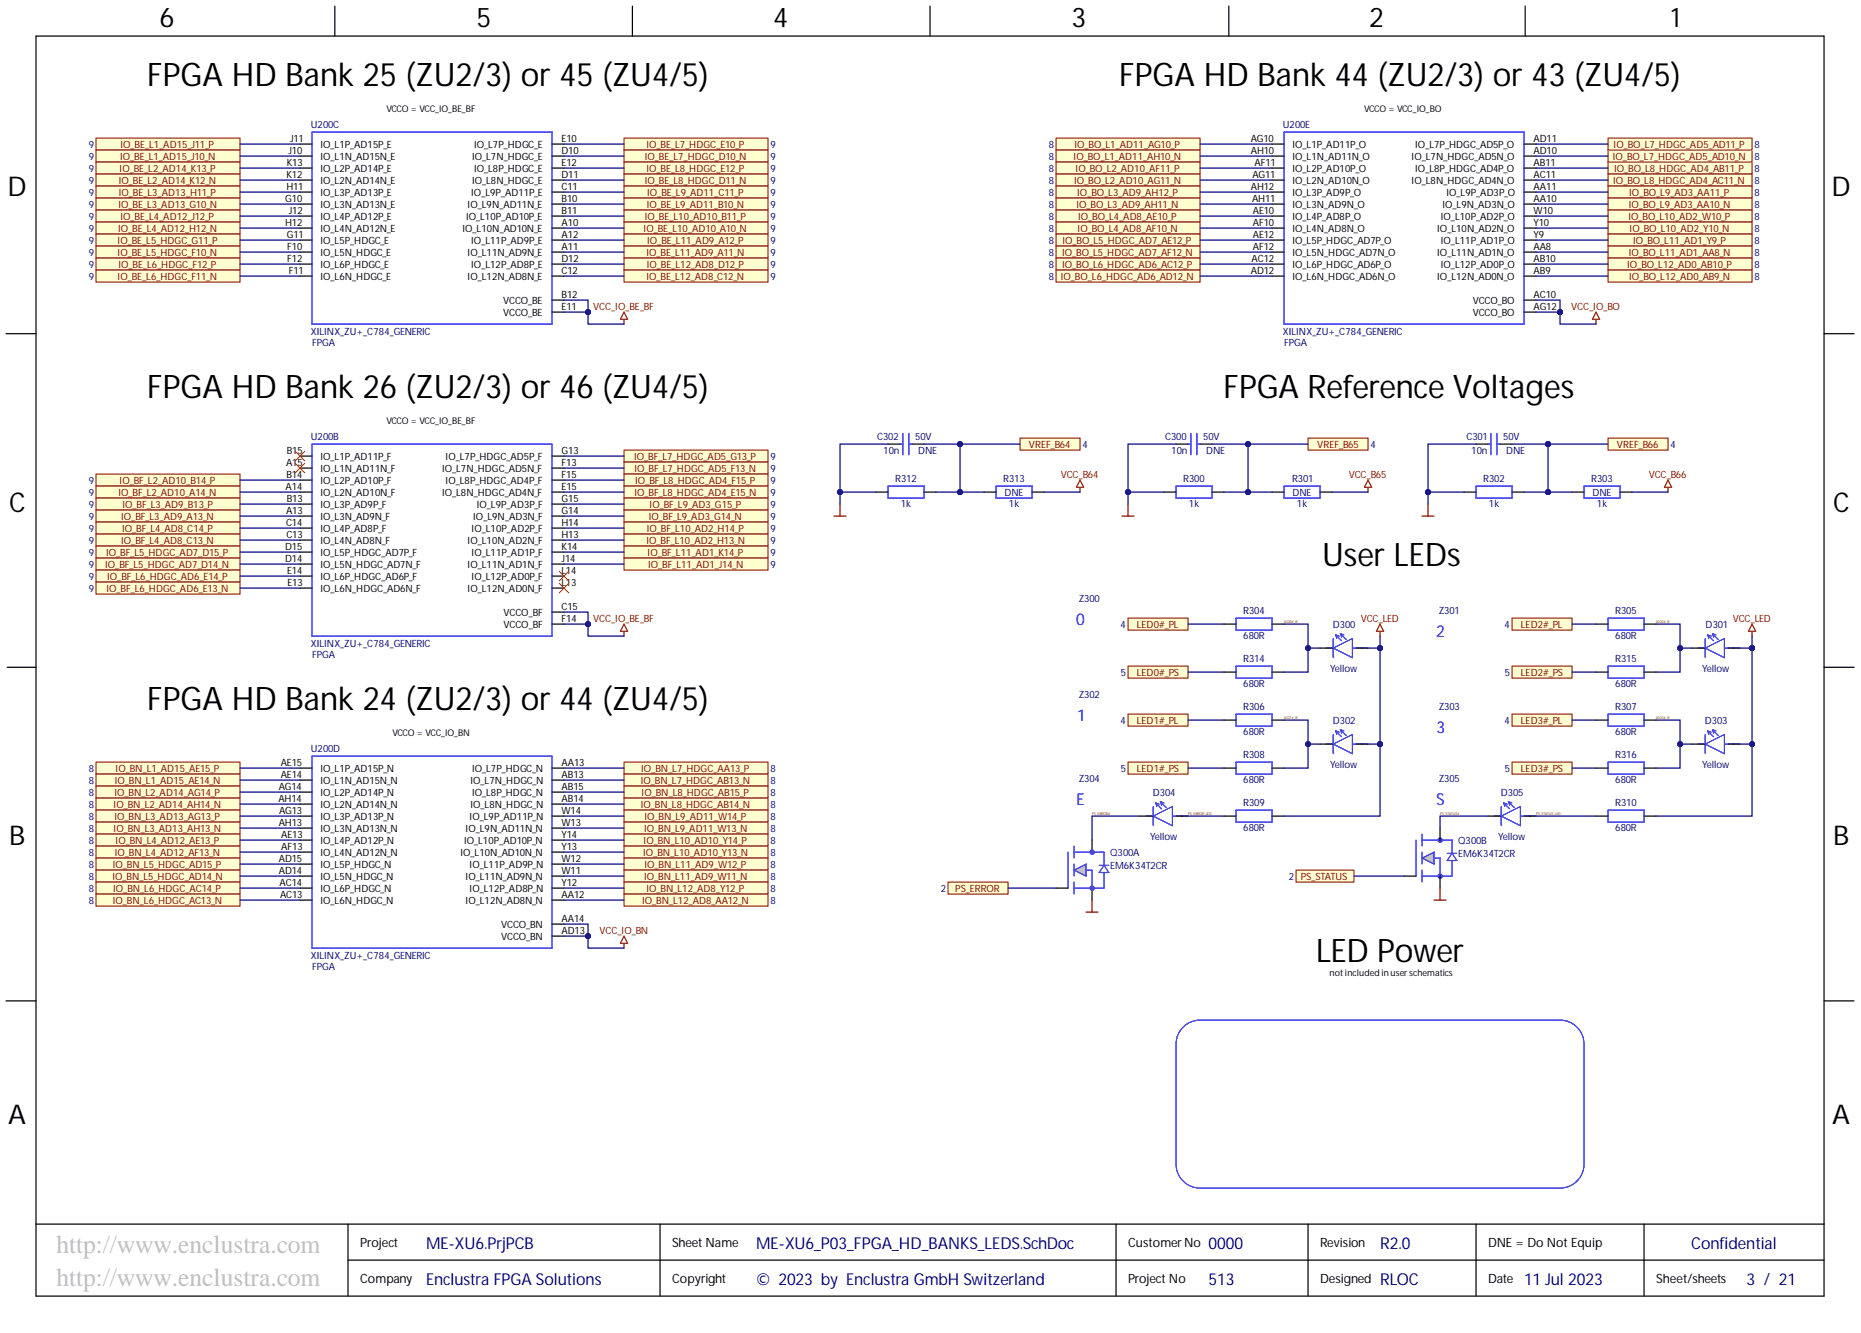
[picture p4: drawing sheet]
<svg xmlns="http://www.w3.org/2000/svg" width="393mm" height="282mm" viewBox="0 0 393 282" stroke-linecap="round" stroke-linejoin="round" font-family="sans-serif">
<defs><g id="words">
<g font-size="6.9">
<text x="31.1" y="18.1">FPGA HD Bank 25 (ZU2/3) or 45 (ZU4/5)</text>
<text x="236.6" y="18.1">FPGA HD Bank 44 (ZU2/3) or 43 (ZU4/5)</text>
<text x="31.1" y="84.1">FPGA HD Bank 26 (ZU2/3) or 46 (ZU4/5)</text>
<text x="258.6" y="84.1">FPGA Reference Voltages</text>
<text x="279.4" y="119.6">User LEDs</text>
<text x="31.1" y="150.1">FPGA HD Bank 24 (ZU2/3) or 44 (ZU4/5)</text>
<text x="278.2" y="203.4">LED Power</text>
</g>
<g font-size="5.8">
<text x="33.7" y="5.7">6</text>
<text x="100.7" y="5.7">5</text>
<text x="163.4" y="5.7">4</text>
<text x="226.5" y="5.7">3</text>
<text x="289.4" y="5.7">2</text>
<text x="353.1" y="5.7">1</text>
<text x="1.6" y="41.5">D</text>
<text x="387.1" y="41.5">D</text>
<text x="1.9" y="108.2">C</text>
<text x="387.5" y="108.2">C</text>
<text x="1.9" y="178.7">B</text>
<text x="387.5" y="178.7">B</text>
<text x="1.7" y="237.6">A</text>
<text x="387.2" y="237.6">A</text>
</g>
<g font-size="5.5" fill="#c0c0c0">
<text x="11.9" y="265">http://www.enclustra.com</text>
<text x="11.9" y="271.9">http://www.enclustra.com</text>
</g>
<g font-size="3.5" fill="#00f">
<text x="227.4" y="132.1">0</text>
<text x="303.5" y="134.7">2</text>
<text x="227.7" y="152.4">1</text>
<text x="303.6" y="155">3</text>
<text x="227.5" y="170.2">E</text>
<text x="303.5" y="170.2">S</text>
</g>
<g font-size="3.5" fill="#000080">
<text x="90" y="264.1">ME-XU6.PrjPCB</text>
<text x="159.8" y="264.1">ME-XU6_P03_FPGA_HD_BANKS_LEDS.SchDoc</text>
<text x="255.4" y="264.1">0000</text>
<text x="357.5" y="264.1">Confidential</text>
<text x="90" y="271.7">Enclustra FPGA Solutions</text>
<text x="159.8" y="271.7">© 2023 by Enclustra GmbH Switzerland</text>
<text x="255.4" y="271.7">513</text>
<text x="291.7" y="271.7">RLOC</text>
<text x="322.1" y="271.7">11 Jul 2023</text>
<text x="369.1" y="271.7">3 / 21</text>
</g>
<text font-size="3.5" fill="#00007c" x="291.7" y="264.1">R2.0</text>
<g font-size="2.7">
<text x="76.1" y="263.8">Project</text>
<text x="142" y="263.8">Sheet Name</text>
<text x="238.4" y="263.8">CustomerNo</text>
<text x="279" y="263.8">Revision</text>
<text x="314.5" y="263.8">DNE = Do Not Equip</text>
<text x="76.1" y="271.4">Company</text>
<text x="142" y="271.4">Copyright</text>
<text x="238.4" y="271.4">Project No</text>
<text x="279" y="271.4">Designed</text>
<text x="314.5" y="271.4">Date</text>
<text x="350" y="271.4">Sheet/sheets</text>
</g>
<g font-size="2.1">
<text x="61.3" y="30">J11</text>
<text x="118.7" y="30">E10</text>
<text x="264.4" y="30">AG10</text>
<text x="324.2" y="30">AD11</text>
<text x="60.6" y="35">K13</text>
<text x="61" y="32.5">J10</text>
<text x="67.7" y="31.3">IO_L1P_AD15P_E</text>
<text x="67.7" y="33.8">IO_L1N_AD15N_E</text>
<text x="99.8" y="33.8">IO_L7N_HDGC_E</text>
<text x="100.2" y="31.3">IO_L7P_HDGC_E</text>
<text x="118.7" y="32.5">D10</text>
<text x="118.7" y="35">E12</text>
<text x="264.4" y="32.5">AH10</text>
<text x="265.1" y="35">AF11</text>
<text x="273.2" y="31.3">IO_L1P_AD11P_O</text>
<text x="273.2" y="33.8">IO_L1N_AD11N_O</text>
<text x="298.4" y="33.8">IO_L7N_HDGC_AD5N_O</text>
<text x="299.1" y="31.3">IO_L7P_HDGC_AD5P_O</text>
<text x="324.2" y="32.5">AD10</text>
<text x="324.2" y="35">AB11</text>
<text x="60.5" y="37.6">K12</text>
<text x="60.5" y="40.1">H11</text>
<text x="67.7" y="36.4">IO_L2P_AD14P_E</text>
<text x="67.7" y="38.9">IO_L2N_AD14N_E</text>
<text x="67.7" y="41.5">IO_L3P_AD13P_E</text>
<text x="99.6" y="41.5">IO_L9P_AD11P_E</text>
<text x="99.8" y="38.9">IO_L8N_HDGC_E</text>
<text x="100.2" y="36.4">IO_L8P_HDGC_E</text>
<text x="118.7" y="37.6">D11</text>
<text x="118.7" y="40.1">C11</text>
<text x="264.4" y="40.1">AH12</text>
<text x="264.7" y="37.6">AG11</text>
<text x="273.2" y="36.4">IO_L2P_AD10P_O</text>
<text x="273.2" y="38.9">IO_L2N_AD10N_O</text>
<text x="273.2" y="41.5">IO_L3P_AD9P_O</text>
<text x="298.4" y="38.9">IO_L8N_HDGC_AD4N_O</text>
<text x="299.1" y="36.4">IO_L8P_HDGC_AD4P_O</text>
<text x="305.7" y="41.5">IO_L9P_AD3P_O</text>
<text x="324.2" y="37.6">AC11</text>
<text x="324.2" y="40.1">AA11</text>
<text x="60.3" y="42.6">G10</text>
<text x="60.3" y="47.7">H12</text>
<text x="61" y="45.2">J12</text>
<text x="67.7" y="44">IO_L3N_AD13N_E</text>
<text x="67.7" y="46.5">IO_L4P_AD12P_E</text>
<text x="98.5" y="46.5">IO_L10P_AD10P_E</text>
<text x="98.8" y="44">IO_L9N_AD11N_E</text>
<text x="118.7" y="42.6">B10</text>
<text x="118.7" y="45.2">B11</text>
<text x="118.7" y="47.7">A10</text>
<text x="264.6" y="42.6">AH11</text>
<text x="264.8" y="45.2">AE10</text>
<text x="264.8" y="47.7">AF10</text>
<text x="273.2" y="44">IO_L3N_AD9N_O</text>
<text x="273.2" y="46.5">IO_L4P_AD8P_O</text>
<text x="304.5" y="46.5">IO_L10P_AD2P_O</text>
<text x="304.9" y="44">IO_L9N_AD3N_O</text>
<text x="324.2" y="42.6">AA10</text>
<text x="324.2" y="45.2">W10</text>
<text x="324.2" y="47.7">Y10</text>
<text x="60.6" y="50.3">G11</text>
<text x="60.7" y="52.8">F10</text>
<text x="67.7" y="49.1">IO_L4N_AD12N_E</text>
<text x="67.7" y="51.6">IO_L5P_HDGC_E</text>
<text x="97.7" y="49.1">IO_L10N_AD10N_E</text>
<text x="99.6" y="51.6">IO_L11P_AD9P_E</text>
<text x="118.7" y="50.3">A12</text>
<text x="118.7" y="52.8">A11</text>
<text x="264.8" y="50.3">AE12</text>
<text x="264.8" y="52.8">AF12</text>
<text x="273.2" y="49.1">IO_L4N_AD8N_O</text>
<text x="273.2" y="51.6">IO_L5P_HDGC_AD7P_O</text>
<text x="303.8" y="49.1">IO_L10N_AD2N_O</text>
<text x="304.5" y="51.6">IO_L11P_AD1P_O</text>
<text x="324.2" y="50.3">Y9</text>
<text x="324.2" y="52.8">AA8</text>
<text x="60.7" y="55.3">F12</text>
<text x="61" y="57.9">F11</text>
<text x="67.7" y="54.1">IO_L5N_HDGC_E</text>
<text x="67.7" y="56.7">IO_L6P_HDGC_E</text>
<text x="67.7" y="59.2">IO_L6N_HDGC_E</text>
<text x="98.8" y="54.1">IO_L11N_AD9N_E</text>
<text x="98.8" y="59.2">IO_L12N_AD8N_E</text>
<text x="99.6" y="56.7">IO_L12P_AD8P_E</text>
<text x="118.7" y="55.3">D12</text>
<text x="118.7" y="57.9">C12</text>
<text x="264.4" y="57.9">AD12</text>
<text x="264.5" y="55.3">AC12</text>
<text x="273.2" y="54.1">IO_L5N_HDGC_AD7N_O</text>
<text x="273.2" y="56.7">IO_L6P_HDGC_AD6P_O</text>
<text x="273.2" y="59.2">IO_L6N_HDGC_AD6N_O</text>
<text x="303.8" y="54.1">IO_L11N_AD1N_O</text>
<text x="303.8" y="59.2">IO_L12N_AD0N_O</text>
<text x="304.5" y="56.7">IO_L12P_AD0P_O</text>
<text x="324.2" y="55.3">AB10</text>
<text x="324.2" y="57.9">AB9</text>
<text x="106.4" y="64.3">VCCO_BE</text>
<text x="118.7" y="62.9">B12</text>
<text x="118.7" y="65.5">E11</text>
<text x="311.3" y="64.3">VCCO_BO</text>
<text x="324.2" y="62.9">AC10</text>
<text x="324.2" y="65.5">AG12</text>
<text x="106.4" y="66.8">VCCO_BE</text>
<text x="311.3" y="66.8">VCCO_BO</text>
<text x="60.6" y="95.9">B15</text>
<text x="118.7" y="95.9">G13</text>
<text x="60.5" y="98.5">A15</text>
<text x="60.5" y="101">B14</text>
<text x="67.7" y="97.3">IO_L1P_AD11P_F</text>
<text x="67.7" y="99.8">IO_L1N_AD11N_F</text>
<text x="93.4" y="99.8">IO_L7N_HDGC_AD5N_F</text>
<text x="94.2" y="97.3">IO_L7P_HDGC_AD5P_F</text>
<text x="118.7" y="98.5">F13</text>
<text x="118.7" y="101">F15</text>
<text x="60.4" y="103.5">A14</text>
<text x="60.6" y="106.1">B13</text>
<text x="67.7" y="102.4">IO_L2P_AD10P_F</text>
<text x="67.7" y="104.9">IO_L2N_AD10N_F</text>
<text x="67.7" y="107.4">IO_L3P_AD9P_F</text>
<text x="93.4" y="104.9">IO_L8N_HDGC_AD4N_F</text>
<text x="94.2" y="102.4">IO_L8P_HDGC_AD4P_F</text>
<text x="100.8" y="107.4">IO_L9P_AD3P_F</text>
<text x="118.7" y="103.5">E15</text>
<text x="118.7" y="106.1">G15</text>
<text x="60.5" y="108.6">A13</text>
<text x="60.5" y="111.2">C14</text>
<text x="60.5" y="113.7">C13</text>
<text x="67.7" y="110">IO_L3N_AD9N_F</text>
<text x="67.7" y="112.5">IO_L4P_AD8P_F</text>
<text x="99.7" y="112.5">IO_L10P_AD2P_F</text>
<text x="100" y="110">IO_L9N_AD3N_F</text>
<text x="118.7" y="108.6">G14</text>
<text x="118.7" y="111.2">H14</text>
<text x="118.7" y="113.7">H13</text>
<text x="60.3" y="116.2">D15</text>
<text x="60.3" y="118.8">D14</text>
<text x="67.7" y="115.1">IO_L4N_AD8N_F</text>
<text x="67.7" y="117.6">IO_L5P_HDGC_AD7P_F</text>
<text x="98.8" y="115.1">IO_L10N_AD2N_F</text>
<text x="99.7" y="117.6">IO_L11P_AD1P_F</text>
<text x="118.7" y="116.2">K14</text>
<text x="118.7" y="118.8">J14</text>
<text x="60.7" y="121.3">E14</text>
<text x="60.8" y="123.8">E13</text>
<text x="67.7" y="120.1">IO_L5N_HDGC_AD7N_F</text>
<text x="67.7" y="122.7">IO_L6P_HDGC_AD6P_F</text>
<text x="67.7" y="125.2">IO_L6N_HDGC_AD6N_F</text>
<text x="98.8" y="120.1">IO_L11N_AD1N_F</text>
<text x="98.8" y="125.2">IO_L12N_AD0N_F</text>
<text x="99.7" y="122.7">IO_L12P_AD0P_F</text>
<text x="118.7" y="121.3">L14</text>
<text x="118.7" y="123.8">L13</text>
<text x="106.4" y="130.3">VCCO_BF</text>
<text x="118.7" y="128.9">C15</text>
<text x="118.7" y="131.5">F14</text>
<text x="106.4" y="132.8">VCCO_BF</text>
<text x="59.4" y="161.9">AE15</text>
<text x="118.7" y="161.9">AA13</text>
<text x="58.9" y="167">AG14</text>
<text x="59.4" y="164.4">AE14</text>
<text x="67.7" y="163.3">IO_L1P_AD15P_N</text>
<text x="67.7" y="165.8">IO_L1N_AD15N_N</text>
<text x="99.4" y="165.8">IO_L7N_HDGC_N</text>
<text x="99.8" y="163.3">IO_L7P_HDGC_N</text>
<text x="118.7" y="164.4">AB13</text>
<text x="118.7" y="167">AB15</text>
<text x="58.8" y="169.5">AH14</text>
<text x="59" y="172.1">AG13</text>
<text x="67.7" y="168.3">IO_L2P_AD14P_N</text>
<text x="67.7" y="170.9">IO_L2N_AD14N_N</text>
<text x="67.7" y="173.4">IO_L3P_AD13P_N</text>
<text x="99.3" y="173.4">IO_L9P_AD11P_N</text>
<text x="99.4" y="170.9">IO_L8N_HDGC_N</text>
<text x="99.8" y="168.3">IO_L8P_HDGC_N</text>
<text x="118.7" y="169.5">AB14</text>
<text x="118.7" y="172.1">W14</text>
<text x="58.9" y="174.6">AH13</text>
<text x="59.4" y="177.1">AE13</text>
<text x="59.4" y="179.7">AF13</text>
<text x="67.7" y="176">IO_L3N_AD13N_N</text>
<text x="67.7" y="178.5">IO_L4P_AD12P_N</text>
<text x="98.1" y="178.5">IO_L10P_AD10P_N</text>
<text x="98.4" y="176">IO_L9N_AD11N_N</text>
<text x="118.7" y="174.6">W13</text>
<text x="118.7" y="177.1">Y14</text>
<text x="118.7" y="179.7">Y13</text>
<text x="58.9" y="182.2">AD15</text>
<text x="58.9" y="184.7">AD14</text>
<text x="67.7" y="181">IO_L4N_AD12N_N</text>
<text x="67.7" y="183.6">IO_L5P_HDGC_N</text>
<text x="97.3" y="181">IO_L10N_AD10N_N</text>
<text x="99.3" y="183.6">IO_L11P_AD9P_N</text>
<text x="118.7" y="182.2">W12</text>
<text x="118.7" y="184.7">W11</text>
<text x="59.1" y="187.3">AC14</text>
<text x="59.2" y="189.8">AC13</text>
<text x="67.7" y="186.1">IO_L5N_HDGC_N</text>
<text x="67.7" y="188.6">IO_L6P_HDGC_N</text>
<text x="67.7" y="191.2">IO_L6N_HDGC_N</text>
<text x="98.4" y="186.1">IO_L11N_AD9N_N</text>
<text x="98.4" y="191.2">IO_L12N_AD8N_N</text>
<text x="99.3" y="188.6">IO_L12P_AD8P_N</text>
<text x="118.7" y="187.3">Y12</text>
<text x="118.7" y="189.8">AA12</text>
<text x="105.9" y="196.3">VCCO_BN</text>
<text x="118.7" y="194.9">AA14</text>
<text x="118.7" y="197.4">AD13</text>
<text x="105.9" y="198.8">VCCO_BN</text>
</g>
<g font-size="2.1" fill="#000080">
<text x="65.7" y="27.2">U200C</text>
<text x="271.1" y="27.2">U200E</text>
<text x="18.8" y="31.3">9</text>
<text x="18.8" y="33.8">9</text>
<text x="162.8" y="31.3">9</text>
<text x="162.8" y="33.8">9</text>
<text x="221.7" y="31.3">8</text>
<text x="221.7" y="33.8">8</text>
<text x="370.8" y="33.8">8</text>
<text x="370.8" y="31.3">8</text>
<text x="18.8" y="36.4">9</text>
<text x="18.8" y="38.9">9</text>
<text x="18.8" y="41.5">9</text>
<text x="162.8" y="36.4">9</text>
<text x="162.8" y="38.9">9</text>
<text x="162.8" y="41.5">9</text>
<text x="221.7" y="36.4">8</text>
<text x="221.7" y="38.9">8</text>
<text x="221.7" y="41.5">8</text>
<text x="370.8" y="36.4">8</text>
<text x="370.8" y="38.9">8</text>
<text x="370.8" y="41.5">8</text>
<text x="18.8" y="44">9</text>
<text x="18.8" y="46.5">9</text>
<text x="162.8" y="44">9</text>
<text x="162.8" y="46.5">9</text>
<text x="221.7" y="44">8</text>
<text x="221.7" y="46.5">8</text>
<text x="370.8" y="44">8</text>
<text x="370.8" y="46.5">8</text>
<text x="18.8" y="49.1">9</text>
<text x="18.8" y="51.6">9</text>
<text x="162.8" y="49.1">9</text>
<text x="162.8" y="51.6">9</text>
<text x="221.7" y="49.1">8</text>
<text x="221.7" y="51.6">8</text>
<text x="370.8" y="49.1">8</text>
<text x="370.8" y="51.6">8</text>
<text x="18.8" y="54.1">9</text>
<text x="18.8" y="56.7">9</text>
<text x="18.8" y="59.2">9</text>
<text x="162.8" y="54.1">9</text>
<text x="162.8" y="56.7">9</text>
<text x="162.8" y="59.2">9</text>
<text x="221.7" y="54.1">8</text>
<text x="221.7" y="56.7">8</text>
<text x="221.7" y="59.2">8</text>
<text x="370.8" y="54.1">8</text>
<text x="370.8" y="56.7">8</text>
<text x="370.8" y="59.2">8</text>
<text x="65.7" y="70.8">XILINX_ZU+_C784_GENERIC</text>
<text x="271.1" y="70.8">XILINX_ZU+_C784_GENERIC</text>
<text x="65.9" y="73.1">FPGA</text>
<text x="271.4" y="73.1">FPGA</text>
<text x="65.7" y="93.1">U200B</text>
<text x="185.4" y="93.1">C302</text>
<text x="186.7" y="95.9">10n</text>
<text x="193.4" y="93.1">50V</text>
<text x="228.8" y="94.7">4</text>
<text x="246.3" y="93.1">C300</text>
<text x="247.6" y="95.9">10n</text>
<text x="254.3" y="93.1">50V</text>
<text x="289.7" y="94.7">4</text>
<text x="310" y="93.1">C301</text>
<text x="311" y="95.9">10n</text>
<text x="317.7" y="93.1">50V</text>
<text x="353.1" y="94.7">4</text>
<text x="162.8" y="97.3">9</text>
<text x="162.8" y="99.8">9</text>
<text x="194" y="96">DNE</text>
<text x="254.9" y="96">DNE</text>
<text x="318.3" y="96">DNE</text>
<text x="18.8" y="102.4">9</text>
<text x="18.8" y="104.9">9</text>
<text x="18.8" y="107.4">9</text>
<text x="162.8" y="102.4">9</text>
<text x="162.8" y="104.9">9</text>
<text x="162.8" y="107.4">9</text>
<text x="189.2" y="102">R312</text>
<text x="190.4" y="107.3">1k</text>
<text x="212" y="102">R313</text>
<text x="212.3" y="104.8">DNE</text>
<text x="213.2" y="107.3">1k</text>
<text x="250.1" y="102">R300</text>
<text x="251.3" y="107.3">1k</text>
<text x="273.1" y="102">R301</text>
<text x="273.2" y="104.8">DNE</text>
<text x="274.1" y="107.3">1k</text>
<text x="313.5" y="102">R302</text>
<text x="314.7" y="107.3">1k</text>
<text x="336.3" y="102">R303</text>
<text x="336.6" y="104.8">DNE</text>
<text x="337.5" y="107.3">1k</text>
<text x="18.8" y="110">9</text>
<text x="18.8" y="112.5">9</text>
<text x="162.8" y="110">9</text>
<text x="162.8" y="112.5">9</text>
<text x="18.8" y="115.1">9</text>
<text x="18.8" y="117.6">9</text>
<text x="162.8" y="115.1">9</text>
<text x="162.8" y="117.6">9</text>
<text x="18.8" y="120.1">9</text>
<text x="18.8" y="122.7">9</text>
<text x="18.8" y="125.2">9</text>
<text x="162.8" y="120.1">9</text>
<text x="228" y="127.2">Z300</text>
<text x="262.8" y="129.9">R304</text>
<text x="304.1" y="129.8">Z301</text>
<text x="341.4" y="129.9">R305</text>
<text x="65.7" y="136.8">XILINX_ZU+_C784_GENERIC</text>
<text x="236.8" y="132.8">4</text>
<text x="262.8" y="135.2">680R</text>
<text x="281.7" y="132.7">D300</text>
<text x="318" y="132.8">4</text>
<text x="341.4" y="135.2">680R</text>
<text x="360.5" y="132.7">D301</text>
<text x="65.9" y="139.1">FPGA</text>
<text x="236.9" y="143">5</text>
<text x="262.8" y="140.1">R314</text>
<text x="281.1" y="142.1">Yellow</text>
<text x="318.1" y="143">5</text>
<text x="341.4" y="140.1">R315</text>
<text x="359.7" y="142.1">Yellow</text>
<text x="228" y="147.5">Z302</text>
<text x="262.8" y="145.3">680R</text>
<text x="341.4" y="145.3">680R</text>
<text x="236.8" y="153.1">4</text>
<text x="262.8" y="150.2">R306</text>
<text x="262.8" y="155.5">680R</text>
<text x="281.7" y="153">D302</text>
<text x="304.1" y="150.1">Z303</text>
<text x="318" y="153.1">4</text>
<text x="341.4" y="150.2">R307</text>
<text x="341.4" y="155.5">680R</text>
<text x="360.3" y="153">D303</text>
<text x="65.7" y="159.1">U200D</text>
<text x="262.8" y="160.4">R308</text>
<text x="341.4" y="160.4">R316</text>
<text x="18.8" y="163.3">8</text>
<text x="18.8" y="165.8">8</text>
<text x="162.8" y="163.3">8</text>
<text x="162.8" y="165.8">8</text>
<text x="228" y="165.3">Z304</text>
<text x="236.9" y="163.3">5</text>
<text x="262.8" y="165.6">680R</text>
<text x="281.1" y="162.4">Yellow</text>
<text x="304.1" y="165.3">Z305</text>
<text x="318.1" y="163.3">5</text>
<text x="341.4" y="165.6">680R</text>
<text x="359.7" y="162.4">Yellow</text>
<text x="18.8" y="168.3">8</text>
<text x="18.8" y="170.9">8</text>
<text x="18.8" y="173.4">8</text>
<text x="162.8" y="168.3">8</text>
<text x="162.8" y="170.9">8</text>
<text x="162.8" y="173.4">8</text>
<text x="243.7" y="168.3">D304</text>
<text x="262.8" y="170.5">R309</text>
<text x="317.2" y="168.3">D305</text>
<text x="341.4" y="170.5">R310</text>
<text x="18.8" y="176">8</text>
<text x="18.8" y="178.5">8</text>
<text x="162.8" y="176">8</text>
<text x="162.8" y="178.5">8</text>
<text x="243.1" y="177.6">Yellow</text>
<text x="262.8" y="175.8">680R</text>
<text x="308.2" y="178.4">Q300B</text>
<text x="316.6" y="177.6">Yellow</text>
<text x="341.4" y="175.8">680R</text>
<text x="18.8" y="181">8</text>
<text x="18.8" y="183.6">8</text>
<text x="162.8" y="181">8</text>
<text x="162.8" y="183.6">8</text>
<text x="234.6" y="180.9">Q300A</text>
<text x="234.6" y="183.7">EM6K34T2CR</text>
<text x="308.2" y="181.2">EM6K34T2CR</text>
<text x="18.8" y="186.1">8</text>
<text x="18.8" y="188.6">8</text>
<text x="18.8" y="191.2">8</text>
<text x="162.8" y="186.1">8</text>
<text x="162.8" y="188.6">8</text>
<text x="162.8" y="191.2">8</text>
<text x="198.9" y="188.6">2</text>
<text x="272.4" y="186.1">2</text>
<text x="65.7" y="202.8">XILINX_ZU+_C784_GENERIC</text>
<text x="65.9" y="205">FPGA</text>
</g>
<g font-size="2.1" fill="#800000">
<text x="25.4" y="33.8">IO_BE_L1_AD15_J10_N</text>
<text x="25.4" y="31.3">IO_BE_L1_AD15_J11_P</text>
<text x="136.3" y="33.8">IO_BE_L7_HDGC_D10_N</text>
<text x="136.6" y="31.3">IO_BE_L7_HDGC_E10_P</text>
<text x="226.9" y="33.8">IO_BO_L1_AD11_AH10_N</text>
<text x="227.1" y="31.3">IO_BO_L1_AD11_AG10_P</text>
<text x="340.9" y="33.8">IO_BO_L7_HDGC_AD5_AD10_N</text>
<text x="341.1" y="31.3">IO_BO_L7_HDGC_AD5_AD11_P</text>
<text x="25.1" y="38.9">IO_BE_L2_AD14_K12_N</text>
<text x="25.1" y="41.5">IO_BE_L3_AD13_H11_P</text>
<text x="25.3" y="36.4">IO_BE_L2_AD14_K13_P</text>
<text x="136.3" y="38.9">IO_BE_L8_HDGC_D11_N</text>
<text x="136.6" y="36.4">IO_BE_L8_HDGC_E12_P</text>
<text x="136.8" y="41.5">IO_BE_L9_AD11_C11_P</text>
<text x="227" y="38.9">IO_BO_L2_AD10_AG11_N</text>
<text x="227.3" y="36.4">IO_BO_L2_AD10_AF11_P</text>
<text x="227.7" y="41.5">IO_BO_L3_AD9_AH12_P</text>
<text x="341" y="38.9">IO_BO_L8_HDGC_AD4_AC11_N</text>
<text x="341.1" y="36.4">IO_BO_L8_HDGC_AD4_AB11_P</text>
<text x="344.4" y="41.5">IO_BO_L9_AD3_AA11_P</text>
<text x="25" y="44">IO_BE_L3_AD13_G10_N</text>
<text x="25.4" y="46.5">IO_BE_L4_AD12_J12_P</text>
<text x="136.3" y="46.5">IO_BE_L10_AD10_B11_P</text>
<text x="136.7" y="44">IO_BE_L9_AD11_B10_N</text>
<text x="227.5" y="44">IO_BO_L3_AD9_AH11_N</text>
<text x="227.9" y="46.5">IO_BO_L4_AD8_AE10_P</text>
<text x="344.2" y="46.5">IO_BO_L10_AD2_W10_P</text>
<text x="344.3" y="44">IO_BO_L9_AD3_AA10_N</text>
<text x="24.9" y="51.6">IO_BE_L5_HDGC_G11_P</text>
<text x="24.9" y="49.1">IO_BE_L4_AD12_H12_N</text>
<text x="136" y="49.1">IO_BE_L10_AD10_A10_N</text>
<text x="136.8" y="51.6">IO_BE_L11_AD9_A12_P</text>
<text x="224.6" y="51.6">IO_BO_L5_HDGC_AD7_AE12_P</text>
<text x="227.8" y="49.1">IO_BO_L4_AD8_AF10_N</text>
<text x="344.4" y="49.1">IO_BO_L10_AD2_Y10_N</text>
<text x="345.2" y="51.6">IO_BO_L11_AD1_Y9_P</text>
<text x="24.9" y="54.1">IO_BE_L5_HDGC_F10_N</text>
<text x="24.9" y="59.2">IO_BE_L6_HDGC_F11_N</text>
<text x="25" y="56.7">IO_BE_L6_HDGC_F12_P</text>
<text x="136.6" y="54.1">IO_BE_L11_AD9_A11_N</text>
<text x="136.6" y="59.2">IO_BE_L12_AD8_C12_N</text>
<text x="136.7" y="56.7">IO_BE_L12_AD8_D12_P</text>
<text x="224.2" y="59.2">IO_BO_L6_HDGC_AD6_AD12_N</text>
<text x="224.5" y="54.1">IO_BO_L5_HDGC_AD7_AF12_N</text>
<text x="224.5" y="56.7">IO_BO_L6_HDGC_AD6_AC12_P</text>
<text x="343.9" y="56.7">IO_BO_L12_AD0_AB10_P</text>
<text x="344.3" y="54.1">IO_BO_L11_AD1_AA8_N</text>
<text x="344.4" y="59.2">IO_BO_L12_AD0_AB9_N</text>
<text x="125.4" y="65.5">VCC_IO_BE_BF</text>
<text x="332.1" y="65.5">VCC_IO_BO</text>
<text x="217.5" y="94.7">VREF_B64</text>
<text x="278.4" y="94.7">VREF_B65</text>
<text x="341.7" y="94.7">VREF_B66</text>
<text x="134" y="97.3">IO_BF_L7_HDGC_AD5_G13_P</text>
<text x="134.1" y="99.8">IO_BF_L7_HDGC_AD5_F13_N</text>
<text x="224.2" y="101">VCC_B64</text>
<text x="285.1" y="101">VCC_B65</text>
<text x="348.5" y="101">VCC_B66</text>
<text x="25" y="104.9">IO_BF_L2_AD10_A14_N</text>
<text x="25.3" y="102.4">IO_BF_L2_AD10_B14_P</text>
<text x="25.9" y="107.4">IO_BF_L3_AD9_B13_P</text>
<text x="134.1" y="104.9">IO_BF_L8_HDGC_AD4_E15_N</text>
<text x="134.3" y="102.4">IO_BF_L8_HDGC_AD4_F15_P</text>
<text x="137.3" y="107.4">IO_BF_L9_AD3_G15_P</text>
<text x="25.6" y="110">IO_BF_L3_AD9_A13_N</text>
<text x="25.8" y="112.5">IO_BF_L4_AD8_C14_P</text>
<text x="136.7" y="112.5">IO_BF_L10_AD2_H14_P</text>
<text x="137.1" y="110">IO_BF_L9_AD3_G14_N</text>
<text x="22.4" y="117.6">IO_BF_L5_HDGC_AD7_D15_P</text>
<text x="25.6" y="115.1">IO_BF_L4_AD8_C13_N</text>
<text x="136.6" y="115.1">IO_BF_L10_AD2_H13_N</text>
<text x="136.9" y="117.6">IO_BF_L11_AD1_K14_P</text>
<text x="22.2" y="120.1">IO_BF_L5_HDGC_AD7_D14_N</text>
<text x="22.5" y="125.2">IO_BF_L6_HDGC_AD6_E13_N</text>
<text x="22.7" y="122.7">IO_BF_L6_HDGC_AD6_E14_P</text>
<text x="137" y="120.1">IO_BF_L11_AD1_J14_N</text>
<text x="125.4" y="131.5">VCC_IO_BE_BF</text>
<text x="287.6" y="131.5">VCC_LED</text>
<text x="366.3" y="131.5">VCC_LED</text>
<text x="240.3" y="132.8">LED0#_PL</text>
<text x="321.4" y="132.8">LED2#_PL</text>
<text x="240.3" y="143">LED0#_PS</text>
<text x="321.4" y="143">LED2#_PS</text>
<text x="240.3" y="153.1">LED1#_PL</text>
<text x="321.4" y="153.1">LED3#_PL</text>
<text x="24.3" y="165.8">IO_BN_L1_AD15_AE14_N</text>
<text x="24.4" y="163.3">IO_BN_L1_AD15_AE15_P</text>
<text x="135.4" y="165.8">IO_BN_L7_HDGC_AB13_N</text>
<text x="135.5" y="163.3">IO_BN_L7_HDGC_AA13_P</text>
<text x="240.3" y="163.3">LED1#_PS</text>
<text x="321.4" y="163.3">LED3#_PS</text>
<text x="24" y="170.9">IO_BN_L2_AD14_AH14_N</text>
<text x="24.2" y="168.3">IO_BN_L2_AD14_AG14_P</text>
<text x="24.2" y="173.4">IO_BN_L3_AD13_AG13_P</text>
<text x="135.4" y="170.9">IO_BN_L8_HDGC_AB14_N</text>
<text x="135.6" y="168.3">IO_BN_L8_HDGC_AB15_P</text>
<text x="136.2" y="173.4">IO_BN_L9_AD11_W14_P</text>
<text x="24" y="176">IO_BN_L3_AD13_AH13_N</text>
<text x="24.4" y="178.5">IO_BN_L4_AD12_AE13_P</text>
<text x="136" y="178.5">IO_BN_L10_AD10_Y14_P</text>
<text x="136.1" y="176">IO_BN_L9_AD11_W13_N</text>
<text x="23.8" y="183.6">IO_BN_L5_HDGC_AD15_P</text>
<text x="24.3" y="181">IO_BN_L4_AD12_AF13_N</text>
<text x="136" y="181">IO_BN_L10_AD10_Y13_N</text>
<text x="136.2" y="183.6">IO_BN_L11_AD9_W12_P</text>
<text x="23.8" y="186.1">IO_BN_L5_HDGC_AD14_N</text>
<text x="23.8" y="191.2">IO_BN_L6_HDGC_AC13_N</text>
<text x="23.9" y="188.6">IO_BN_L6_HDGC_AC14_P</text>
<text x="135.7" y="191.2">IO_BN_L12_AD8_AA12_N</text>
<text x="136.1" y="186.1">IO_BN_L11_AD9_W11_N</text>
<text x="136.6" y="188.6">IO_BN_L12_AD8_Y12_P</text>
<text x="201.9" y="188.6">PS_ERROR</text>
<text x="274.9" y="186.1">PS_STATUS</text>
<text x="126.7" y="197.4">VCC_IO_BN</text>
</g>
<g font-size="1.9">
<text x="81.7" y="23.6">VCCO = VCC_IO_BE_BF</text>
<text x="288.3" y="23.6">VCCO = VCC_IO_BO</text>
<text x="81.7" y="89.6">VCCO = VCC_IO_BE_BF</text>
<text x="82.9" y="155.6">VCCO = VCC_IO_BN</text>
<text x="281" y="206.3">notincluded in userschematics</text>
</g>
<g font-size=".8" fill="#800000">
<text x="271.4" y="131.8">LED0#_R</text>
<text x="350" y="131.8">LED2#_R</text>
<text x="271.4" y="152.1">LED1#_R</text>
<text x="350" y="152.1">LED3#_R</text>
<text x="230.8" y="172.4">PS_ERROR#</text>
<text x="251.1" y="172.4">PS_ERROR_LED</text>
<text x="304.4" y="172.4">PS_STATUS#</text>
<text x="324.7" y="172.4">PS_STATUS_LED</text>
</g>
</g></defs>
<g fill="none" stroke="#000" stroke-width=".26">
<path d="M7.6 7.6h377.9v266.5h-377.9zM70.8 1.3v6.3M133.7 1.3v6.3M196.6 1.3v6.3M259.7 1.3v6.3M322.4 1.3v6.3M1.3 70.6h6.3M385.5 70.6h6.4M246 104.1h2.6M256.2 104.1h2.5M268.9 104.1h2.5M279 104.1h2.5"/>
<path d="M309.4 104.1h2.6M319.6 104.1h2.5M332.3 104.1h2.5M342.4 104.1h2.6M258.7 132h2.6M268.9 132h2.5M279 137h2.5M286.6 137h2.6M337.3 132h2.6M347.5 132h2.5M357.6 137h2.6M365.2 137h2.6"/>
<path d="M1.5 141.1h6.1M258.7 152.3h2.6M268.9 152.3h2.5M279 157.3h2.5M286.6 157.3h2.6M337.3 152.3h2.6M347.5 152.3h2.5M357.6 157.3h2.6M365.2 157.3h2.6M385.5 141.1h6.4M241 172.6h2.5M248.6 172.6h2.5"/>
<path d="M258.7 162.4h2.6M258.7 172.6h2.6M268.9 162.4h2.5M268.9 172.6h2.5M314.5 172.6h2.6M322.1 172.6h2.6M337.3 172.6h2.6M347.5 172.6h2.5M1.3 211.6h6.3M385.5 211.6h6.4M7.6 258.8h377.9M73.6 258.8v15.3"/>
<path d="M139.5 258.8v15.3M235.9 258.8v15.3M276.5 258.8v15.3M312 258.8v15.3M347.5 258.8v15.3M73.6 266.5h311.9"/>
</g>
<g fill="none" stroke="#00f" stroke-width=".26">
<path d="M248.6 102.8h7.6v2.5h-7.6zM271.4 102.8h7.6v2.5h-7.6zM312 102.8h7.6v2.5h-7.6zM334.8 102.8h7.6v2.5h-7.6zM261.3 130.7h7.6v2.5h-7.6zM280.3 137h1.5M281.8 137l4.1-2v4.1zM281.8 135v4.1M282.3 134.3l.3 .7M282.3 134.3l1.3 1.2M282.3 134.3l.8 .2M283.3 134l1.3 1.3"/>
<path d="M283.3 134l.8 .3M283.3 134l.3 .8M285.9 137h3.2M339.9 130.7h7.6v2.5h-7.6zM358.9 137h1.5M360.4 137l4.1-2v4.1zM360.4 135v4.1M360.9 134.3l.3 .7M360.9 134.3l1.3 1.2M360.9 134.3l.8 .2M361.9 134l1.3 1.3M361.9 134l.8 .3"/>
<path d="M361.9 134l.3 .8M364.5 137h3.2M261.3 151h7.6v2.5h-7.6zM280.3 157.3h1.5M281.8 157.3l4.1-2v4.1zM281.8 155.3v4.1M282.3 154.6l.3 .7M282.3 154.6l1.3 1.2M282.3 154.6l.8 .2M283.3 154.3l1.3 1.3M283.3 154.3l.8 .3M283.3 154.3l.3 .8"/>
<path d="M285.9 157.3h3.2M339.9 151h7.6v2.5h-7.6zM358.9 157.3h1.5M360.4 157.3l4.1-2v4.1zM360.4 155.3v4.1M360.9 154.6l.3 .7M360.9 154.6l1.3 1.2M360.9 154.6l.8 .2M361.9 154.3l1.3 1.3M361.9 154.3l.8 .3M361.9 154.3l.3 .8M364.5 157.3h3.2"/>
<path d="M242.2 172.6h1.6M243.8 172.6l4-2.1v4.1zM243.8 170.5v4.1M244.3 169.8l.2 .7M244.3 169.8l1.2 1.2M244.3 169.8l.7 .2M245.3 169.5l1.2 1.3M245.3 169.5l.7 .3M245.3 169.5l.2 .8M247.8 172.6h3.2M261.3 161.1h7.6v2.6h-7.6zM261.3 171.3h7.6v2.5h-7.6z"/>
<path d="M315.8 172.6h1.5M317.3 172.6l4.1-2.1v4.1zM317.3 170.5v4.1M317.8 169.8l.3 .7M317.8 169.8l1.3 1.2M317.8 169.8l.8 .2M318.8 169.5l1.3 1.3M318.8 169.5l.8 .3M318.8 169.5l.3 .8M321.4 172.6h3.2M339.9 171.3h7.6v2.5h-7.6z"/>
</g>
<path d="M237.2 109.1h2.5M238.4 106.6v2.5M289.2 101.5l.7 1.5h-1.5zM289.2 103v1.1M300.6 109.1h2.5M301.8 106.6v2.5M352.6 101.5l.7 1.5h-1.5zM352.6 103v1.1" fill="none" stroke="#800000" stroke-width=".26"/>
<path d="M339.9 92.6h12.7v2.6h-12.7z" fill-rule="evenodd" fill="#ffffd0"/>
<path d="M339.9 92.6h12.7v2.6h-12.7z" fill="none" stroke="#800000" stroke-width=".21"/>
<path d="M276.5 92.6h12.7v2.6h-12.7z" fill-rule="evenodd" fill="#ffffd0"/>
<path d="M276.5 92.6h12.7v2.6h-12.7z" fill="none" stroke="#800000" stroke-width=".21"/>
<path d="M238.4 140.8h12.7v2.6h-12.7z" fill-rule="evenodd" fill="#ffffd0"/>
<path d="M238.4 140.8h12.7v2.6h-12.7z" fill="none" stroke="#800000" stroke-width=".21"/>
<path d="M238.4 151h12.7v2.5h-12.7z" fill-rule="evenodd" fill="#ffffd0"/>
<path d="M238.4 151h12.7v2.5h-12.7z" fill="none" stroke="#800000" stroke-width=".21"/>
<path d="M319.6 130.7h12.7v2.5h-12.7z" fill-rule="evenodd" fill="#ffffd0"/>
<path d="M319.6 130.7h12.7v2.5h-12.7z" fill="none" stroke="#800000" stroke-width=".21"/>
<path d="M291.7 132l.7 1.5h-1.5zM291.7 133.5v1" fill="none" stroke="#800000" stroke-width=".26"/>
<path d="M319.6 151h12.7v2.5h-12.7z" fill-rule="evenodd" fill="#ffffd0"/>
<path d="M319.6 151h12.7v2.5h-12.7z" fill="none" stroke="#800000" stroke-width=".21"/>
<path d="M370.3 132l.8 1.5h-1.5zM370.3 133.5v1" fill="none" stroke="#800000" stroke-width=".26"/>
<path d="M238.4 161.1h12.7v2.6h-12.7z" fill-rule="evenodd" fill="#ffffd0"/>
<path d="M238.4 161.1h12.7v2.6h-12.7z" fill="none" stroke="#800000" stroke-width=".21"/>
<path d="M200.4 186.5h12.7v2.6h-12.7z" fill-rule="evenodd" fill="#ffffd0"/>
<path d="M200.4 186.5h12.7v2.6h-12.7z" fill="none" stroke="#800000" stroke-width=".21"/>
<path d="M273.9 184h12.3v2.5h-12.3z" fill-rule="evenodd" fill="#ffffd0"/>
<path d="M273.9 184h12.3v2.5h-12.3z" fill="none" stroke="#800000" stroke-width=".21"/>
<path d="M223.2 29.2h30.4v2.5h-30.4z" fill-rule="evenodd" fill="#ffffd0"/>
<path d="M223.2 29.2h30.4v2.5h-30.4z" fill="none" stroke="#800000" stroke-width=".21"/>
<path d="M223.2 31.7h30.4v2.6h-30.4z" fill-rule="evenodd" fill="#ffffd0"/>
<path d="M223.2 31.7h30.4v2.6h-30.4z" fill="none" stroke="#800000" stroke-width=".21"/>
<path d="M223.2 34.3h30.4v2.5h-30.4z" fill-rule="evenodd" fill="#ffffd0"/>
<path d="M223.2 34.3h30.4v2.5h-30.4z" fill="none" stroke="#800000" stroke-width=".21"/>
<path d="M223.2 36.8h30.4v2.5h-30.4z" fill-rule="evenodd" fill="#ffffd0"/>
<path d="M223.2 36.8h30.4v2.5h-30.4z" fill="none" stroke="#800000" stroke-width=".21"/>
<path d="M223.2 39.3h30.4v2.6h-30.4z" fill-rule="evenodd" fill="#ffffd0"/>
<path d="M223.2 39.3h30.4v2.6h-30.4z" fill="none" stroke="#800000" stroke-width=".21"/>
<path d="M223.2 41.9h30.4v2.5h-30.4z" fill-rule="evenodd" fill="#ffffd0"/>
<path d="M223.2 41.9h30.4v2.5h-30.4z" fill="none" stroke="#800000" stroke-width=".21"/>
<path d="M223.2 44.4h30.4v2.6h-30.4z" fill-rule="evenodd" fill="#ffffd0"/>
<path d="M223.2 44.4h30.4v2.6h-30.4z" fill="none" stroke="#800000" stroke-width=".21"/>
<path d="M223.2 47h30.4v2.5h-30.4z" fill-rule="evenodd" fill="#ffffd0"/>
<path d="M223.2 47h30.4v2.5h-30.4z" fill="none" stroke="#800000" stroke-width=".21"/>
<path d="M223.2 49.5h30.4v2.5h-30.4z" fill-rule="evenodd" fill="#ffffd0"/>
<path d="M223.2 49.5h30.4v2.5h-30.4z" fill="none" stroke="#800000" stroke-width=".21"/>
<path d="M223.2 52h30.4v2.6h-30.4z" fill-rule="evenodd" fill="#ffffd0"/>
<path d="M223.2 52h30.4v2.6h-30.4z" fill="none" stroke="#800000" stroke-width=".21"/>
<path d="M339.9 34.3h30.4v2.5h-30.4z" fill-rule="evenodd" fill="#ffffd0"/>
<path d="M339.9 34.3h30.4v2.5h-30.4z" fill="none" stroke="#800000" stroke-width=".21"/>
<path d="M339.9 36.8h30.4v2.5h-30.4z" fill-rule="evenodd" fill="#ffffd0"/>
<path d="M339.9 36.8h30.4v2.5h-30.4z" fill="none" stroke="#800000" stroke-width=".21"/>
<path d="M339.9 39.3h30.4v2.6h-30.4z" fill-rule="evenodd" fill="#ffffd0"/>
<path d="M339.9 39.3h30.4v2.6h-30.4z" fill="none" stroke="#800000" stroke-width=".21"/>
<path d="M339.9 41.9h30.4v2.5h-30.4z" fill-rule="evenodd" fill="#ffffd0"/>
<path d="M339.9 41.9h30.4v2.5h-30.4z" fill="none" stroke="#800000" stroke-width=".21"/>
<path d="M339.9 44.4h30.4v2.6h-30.4z" fill-rule="evenodd" fill="#ffffd0"/>
<path d="M339.9 44.4h30.4v2.6h-30.4z" fill="none" stroke="#800000" stroke-width=".21"/>
<path d="M339.9 47h30.4v2.5h-30.4z" fill-rule="evenodd" fill="#ffffd0"/>
<path d="M339.9 47h30.4v2.5h-30.4z" fill="none" stroke="#800000" stroke-width=".21"/>
<path d="M339.9 49.5h30.4v2.5h-30.4z" fill-rule="evenodd" fill="#ffffd0"/>
<path d="M339.9 49.5h30.4v2.5h-30.4z" fill="none" stroke="#800000" stroke-width=".21"/>
<path d="M339.9 52h30.4v2.6h-30.4z" fill-rule="evenodd" fill="#ffffd0"/>
<path d="M339.9 52h30.4v2.6h-30.4z" fill="none" stroke="#800000" stroke-width=".21"/>
<path d="M339.9 54.6h30.4v2.5h-30.4z" fill-rule="evenodd" fill="#ffffd0"/>
<path d="M339.9 54.6h30.4v2.5h-30.4z" fill="none" stroke="#800000" stroke-width=".21"/>
<path d="M339.9 57.1h30.4v2.5h-30.4z" fill-rule="evenodd" fill="#ffffd0"/>
<path d="M339.9 57.1h30.4v2.5h-30.4z" fill="none" stroke="#800000" stroke-width=".21"/>
<path d="M20.3 161.1h30.4v2.6h-30.4z" fill-rule="evenodd" fill="#ffffd0"/>
<path d="M20.3 161.1h30.4v2.6h-30.4z" fill="none" stroke="#800000" stroke-width=".21"/>
<path d="M20.3 163.7h30.4v2.5h-30.4z" fill-rule="evenodd" fill="#ffffd0"/>
<path d="M20.3 163.7h30.4v2.5h-30.4z" fill="none" stroke="#800000" stroke-width=".21"/>
<path d="M20.3 166.2h30.4v2.6h-30.4z" fill-rule="evenodd" fill="#ffffd0"/>
<path d="M20.3 166.2h30.4v2.6h-30.4z" fill="none" stroke="#800000" stroke-width=".21"/>
<path d="M20.3 168.8h30.4v2.5h-30.4z" fill-rule="evenodd" fill="#ffffd0"/>
<path d="M20.3 168.8h30.4v2.5h-30.4z" fill="none" stroke="#800000" stroke-width=".21"/>
<path d="M20.3 171.3h30.4v2.5h-30.4z" fill-rule="evenodd" fill="#ffffd0"/>
<path d="M20.3 171.3h30.4v2.5h-30.4z" fill="none" stroke="#800000" stroke-width=".21"/>
<path d="M20.3 173.8h30.4v2.6h-30.4z" fill-rule="evenodd" fill="#ffffd0"/>
<path d="M20.3 173.8h30.4v2.6h-30.4z" fill="none" stroke="#800000" stroke-width=".21"/>
<path d="M20.3 176.4h30.4v2.5h-30.4z" fill-rule="evenodd" fill="#ffffd0"/>
<path d="M20.3 176.4h30.4v2.5h-30.4z" fill="none" stroke="#800000" stroke-width=".21"/>
<path d="M20.3 178.9h30.4v2.5h-30.4z" fill-rule="evenodd" fill="#ffffd0"/>
<path d="M20.3 178.9h30.4v2.5h-30.4z" fill="none" stroke="#800000" stroke-width=".21"/>
<path d="M20.3 181.4h30.4v2.6h-30.4z" fill-rule="evenodd" fill="#ffffd0"/>
<path d="M20.3 181.4h30.4v2.6h-30.4z" fill="none" stroke="#800000" stroke-width=".21"/>
<path d="M20.3 184h30.4v2.5h-30.4z" fill-rule="evenodd" fill="#ffffd0"/>
<path d="M20.3 184h30.4v2.5h-30.4z" fill="none" stroke="#800000" stroke-width=".21"/>
<path d="M20.3 186.5h30.4v2.6h-30.4z" fill-rule="evenodd" fill="#ffffd0"/>
<path d="M20.3 186.5h30.4v2.6h-30.4z" fill="none" stroke="#800000" stroke-width=".21"/>
<path d="M20.3 189.1h30.4v2.5h-30.4z" fill-rule="evenodd" fill="#ffffd0"/>
<path d="M20.3 189.1h30.4v2.5h-30.4z" fill="none" stroke="#800000" stroke-width=".21"/>
<path d="M131.9 161.1h30.4v2.6h-30.4z" fill-rule="evenodd" fill="#ffffd0"/>
<path d="M131.9 161.1h30.4v2.6h-30.4z" fill="none" stroke="#800000" stroke-width=".21"/>
<path d="M131.9 163.7h30.4v2.5h-30.4z" fill-rule="evenodd" fill="#ffffd0"/>
<path d="M131.9 163.7h30.4v2.5h-30.4z" fill="none" stroke="#800000" stroke-width=".21"/>
<path d="M131.9 166.2h30.4v2.6h-30.4z" fill-rule="evenodd" fill="#ffffd0"/>
<path d="M131.9 166.2h30.4v2.6h-30.4z" fill="none" stroke="#800000" stroke-width=".21"/>
<path d="M131.9 168.8h30.4v2.5h-30.4z" fill-rule="evenodd" fill="#ffffd0"/>
<path d="M131.9 168.8h30.4v2.5h-30.4z" fill="none" stroke="#800000" stroke-width=".21"/>
<path d="M131.9 171.3h30.4v2.5h-30.4z" fill-rule="evenodd" fill="#ffffd0"/>
<path d="M131.9 171.3h30.4v2.5h-30.4z" fill="none" stroke="#800000" stroke-width=".21"/>
<path d="M131.9 173.8h30.4v2.6h-30.4z" fill-rule="evenodd" fill="#ffffd0"/>
<path d="M131.9 173.8h30.4v2.6h-30.4z" fill="none" stroke="#800000" stroke-width=".21"/>
<path d="M131.9 176.4h30.4v2.5h-30.4z" fill-rule="evenodd" fill="#ffffd0"/>
<path d="M131.9 176.4h30.4v2.5h-30.4z" fill="none" stroke="#800000" stroke-width=".21"/>
<path d="M131.9 178.9h30.4v2.5h-30.4z" fill-rule="evenodd" fill="#ffffd0"/>
<path d="M131.9 178.9h30.4v2.5h-30.4z" fill="none" stroke="#800000" stroke-width=".21"/>
<path d="M131.9 181.4h30.4v2.6h-30.4z" fill-rule="evenodd" fill="#ffffd0"/>
<path d="M131.9 181.4h30.4v2.6h-30.4z" fill="none" stroke="#800000" stroke-width=".21"/>
<path d="M131.9 184h30.4v2.5h-30.4z" fill-rule="evenodd" fill="#ffffd0"/>
<path d="M131.9 184h30.4v2.5h-30.4z" fill="none" stroke="#800000" stroke-width=".21"/>
<path d="M131.9 186.5h30.4v2.6h-30.4z" fill-rule="evenodd" fill="#ffffd0"/>
<path d="M131.9 186.5h30.4v2.6h-30.4z" fill="none" stroke="#800000" stroke-width=".21"/>
<path d="M131.9 189.1h30.4v2.5h-30.4z" fill-rule="evenodd" fill="#ffffd0"/>
<path d="M131.9 189.1h30.4v2.5h-30.4z" fill="none" stroke="#800000" stroke-width=".21"/>
<path d="M131.9 66l.8 1.5h-1.6zM131.9 67.5v1M131.9 133.5v1M131.9 132l.8 1.5h-1.6zM131.9 199.5v1M131.9 197.9l.8 1.6h-1.6z" fill="none" stroke="#800000" stroke-width=".26"/>
<path d="M223.2 54.6h30.4v2.5h-30.4z" fill-rule="evenodd" fill="#ffffd0"/>
<path d="M223.2 54.6h30.4v2.5h-30.4z" fill="none" stroke="#800000" stroke-width=".21"/>
<path d="M223.2 57.1h30.4v2.5h-30.4z" fill-rule="evenodd" fill="#ffffd0"/>
<path d="M223.2 57.1h30.4v2.5h-30.4z" fill="none" stroke="#800000" stroke-width=".21"/>
<path d="M339.9 31.7h30.4v2.6h-30.4z" fill-rule="evenodd" fill="#ffffd0"/>
<path d="M339.9 31.7h30.4v2.6h-30.4z" fill="none" stroke="#800000" stroke-width=".21"/>
<path d="M339.9 29.2h30.4v2.5h-30.4z" fill-rule="evenodd" fill="#ffffd0"/>
<path d="M339.9 29.2h30.4v2.5h-30.4z" fill="none" stroke="#800000" stroke-width=".21"/>
<path d="M65.9 27.9h50.8v40.6h-50.8zM271.4 27.9h50.7v40.6h-50.7zM65.9 93.9h50.8v40.6h-50.8zM251.1 93.9h.6M251.7 91.6v4.6M253 93.9h.6M253 91.6v4.6M314.5 93.9h.6M315.1 91.6v4.6M316.4 93.9h.7M316.4 91.6v4.6M65.9 159.9h50.8v40.6h-50.8z" fill="none" stroke="#00f" stroke-width=".26"/>
<g fill="none" stroke="#000" stroke-width=".26">
<path d="M63.4 30.5h2.5M63.4 33h2.5M63.4 35.5h2.5M63.4 38.1h2.5M116.7 30.5h2.5M116.7 33h2.5M116.7 35.5h2.5M116.7 38.1h2.5M268.9 30.5h2.5M268.9 33h2.5M268.9 35.5h2.5M268.9 38.1h2.5"/>
<path d="M322.1 30.5h2.6M322.1 33h2.6M322.1 35.5h2.6M322.1 38.1h2.6M63.4 40.6h2.5M63.4 43.2h2.5M63.4 45.7h2.5M63.4 48.2h2.5M63.4 50.8h2.5M63.4 53.3h2.5M63.4 55.8h2.5M63.4 58.4h2.5"/>
<path d="M116.7 40.6h2.5M116.7 43.2h2.5M116.7 45.7h2.5M116.7 48.2h2.5M116.7 50.8h2.5M116.7 53.3h2.5M116.7 55.8h2.5M116.7 58.4h2.5M268.9 40.6h2.5M268.9 43.2h2.5M268.9 45.7h2.5M268.9 48.2h2.5"/>
<path d="M268.9 50.8h2.5M268.9 53.3h2.5M268.9 55.8h2.5M268.9 58.4h2.5M322.1 40.6h2.6M322.1 43.2h2.6M322.1 45.7h2.6M322.1 48.2h2.6M322.1 50.8h2.6M322.1 53.3h2.6M322.1 55.8h2.6M322.1 58.4h2.6"/>
<path d="M116.7 63.5h2.5M116.7 66h2.5M322.1 63.5h2.6M322.1 66h2.6M63.4 96.4h2.5M63.4 99h2.5M116.7 96.4h2.5M116.7 99h2.5M248.6 93.9h2.5M253.6 93.9h2.6M312 93.9h2.5M317.1 93.9h2.5"/>
<path d="M63.4 101.5h2.5M63.4 104.1h2.5M63.4 106.6h2.5M63.4 109.1h2.5M63.4 111.7h2.5M63.4 114.2h2.5M63.4 116.7h2.5M63.4 119.3h2.5M116.7 101.5h2.5M116.7 104.1h2.5M116.7 106.6h2.5M116.7 109.1h2.5"/>
<path d="M116.7 111.7h2.5M116.7 114.2h2.5M116.7 116.7h2.5M116.7 119.3h2.5M63.4 121.8h2.5M63.4 124.4h2.5M116.7 121.8h2.5M116.7 124.4h2.5M116.7 129.4h2.5M116.7 132h2.5M63.4 162.4h2.5M63.4 165h2.5"/>
<path d="M63.4 167.5h2.5M63.4 170h2.5M63.4 172.6h2.5M63.4 175.1h2.5M63.4 177.6h2.5M116.7 162.4h2.5M116.7 165h2.5M116.7 167.5h2.5M116.7 170h2.5M116.7 172.6h2.5M116.7 175.1h2.5M116.7 177.6h2.5"/>
<path d="M63.4 180.2h2.5M63.4 182.7h2.5M63.4 185.3h2.5M63.4 187.8h2.5M63.4 190.3h2.5M116.7 180.2h2.5M116.7 182.7h2.5M116.7 185.3h2.5M116.7 187.8h2.5M116.7 190.3h2.5M116.7 195.4h2.5M116.7 197.9h2.5"/>
</g>
<path d="M131.9 95.2h30.4v2.5h-30.4z" fill-rule="evenodd" fill="#ffffd0"/>
<path d="M131.9 95.2h30.4v2.5h-30.4z" fill="none" stroke="#800000" stroke-width=".21"/>
<path d="M131.9 97.7h30.4v2.5h-30.4z" fill-rule="evenodd" fill="#ffffd0"/>
<path d="M131.9 97.7h30.4v2.5h-30.4z" fill="none" stroke="#800000" stroke-width=".21"/>
<path d="M131.9 100.2h30.4v2.6h-30.4z" fill-rule="evenodd" fill="#ffffd0"/>
<path d="M131.9 100.2h30.4v2.6h-30.4z" fill="none" stroke="#800000" stroke-width=".21"/>
<path d="M131.9 102.8h30.4v2.5h-30.4z" fill-rule="evenodd" fill="#ffffd0"/>
<path d="M131.9 102.8h30.4v2.5h-30.4z" fill="none" stroke="#800000" stroke-width=".21"/>
<path d="M131.9 105.3h30.4v2.6h-30.4z" fill-rule="evenodd" fill="#ffffd0"/>
<path d="M131.9 105.3h30.4v2.6h-30.4z" fill="none" stroke="#800000" stroke-width=".21"/>
<path d="M131.9 107.9h30.4v2.5h-30.4z" fill-rule="evenodd" fill="#ffffd0"/>
<path d="M131.9 107.9h30.4v2.5h-30.4z" fill="none" stroke="#800000" stroke-width=".21"/>
<path d="M131.9 110.4h30.4v2.5h-30.4z" fill-rule="evenodd" fill="#ffffd0"/>
<path d="M131.9 110.4h30.4v2.5h-30.4z" fill="none" stroke="#800000" stroke-width=".21"/>
<path d="M131.9 112.9h30.4v2.6h-30.4z" fill-rule="evenodd" fill="#ffffd0"/>
<path d="M131.9 112.9h30.4v2.6h-30.4z" fill="none" stroke="#800000" stroke-width=".21"/>
<path d="M131.9 115.5h30.4v2.5h-30.4z" fill-rule="evenodd" fill="#ffffd0"/>
<path d="M131.9 115.5h30.4v2.5h-30.4z" fill="none" stroke="#800000" stroke-width=".21"/>
<path d="M131.9 118h30.4v2.5h-30.4z" fill-rule="evenodd" fill="#ffffd0"/>
<path d="M131.9 118h30.4v2.5h-30.4z" fill="none" stroke="#800000" stroke-width=".21"/>
<path d="M20.3 100.2h30.4v2.6h-30.4z" fill-rule="evenodd" fill="#ffffd0"/>
<path d="M20.3 100.2h30.4v2.6h-30.4z" fill="none" stroke="#800000" stroke-width=".21"/>
<path d="M20.3 102.8h30.4v2.5h-30.4z" fill-rule="evenodd" fill="#ffffd0"/>
<path d="M20.3 102.8h30.4v2.5h-30.4z" fill="none" stroke="#800000" stroke-width=".21"/>
<path d="M20.3 105.3h30.4v2.6h-30.4z" fill-rule="evenodd" fill="#ffffd0"/>
<path d="M20.3 105.3h30.4v2.6h-30.4z" fill="none" stroke="#800000" stroke-width=".21"/>
<path d="M20.3 107.9h30.4v2.5h-30.4z" fill-rule="evenodd" fill="#ffffd0"/>
<path d="M20.3 107.9h30.4v2.5h-30.4z" fill="none" stroke="#800000" stroke-width=".21"/>
<path d="M20.3 110.4h30.4v2.5h-30.4z" fill-rule="evenodd" fill="#ffffd0"/>
<path d="M20.3 110.4h30.4v2.5h-30.4z" fill="none" stroke="#800000" stroke-width=".21"/>
<path d="M20.3 112.9h30.4v2.6h-30.4z" fill-rule="evenodd" fill="#ffffd0"/>
<path d="M20.3 112.9h30.4v2.6h-30.4z" fill="none" stroke="#800000" stroke-width=".21"/>
<path d="M20.3 115.5h30.4v2.5h-30.4z" fill-rule="evenodd" fill="#ffffd0"/>
<path d="M20.3 115.5h30.4v2.5h-30.4z" fill="none" stroke="#800000" stroke-width=".21"/>
<path d="M20.3 118h30.4v2.5h-30.4z" fill-rule="evenodd" fill="#ffffd0"/>
<path d="M20.3 118h30.4v2.5h-30.4z" fill="none" stroke="#800000" stroke-width=".21"/>
<path d="M20.3 120.5h30.4v2.6h-30.4z" fill-rule="evenodd" fill="#ffffd0"/>
<path d="M20.3 120.5h30.4v2.6h-30.4z" fill="none" stroke="#800000" stroke-width=".21"/>
<path d="M20.3 123.1h30.4v2.5h-30.4z" fill-rule="evenodd" fill="#ffffd0"/>
<path d="M20.3 123.1h30.4v2.5h-30.4z" fill="none" stroke="#800000" stroke-width=".21"/>
<path d="M20.3 29.2h30.4v2.5h-30.4z" fill-rule="evenodd" fill="#ffffd0"/>
<path d="M20.3 29.2h30.4v2.5h-30.4z" fill="none" stroke="#800000" stroke-width=".21"/>
<path d="M20.3 31.7h30.4v2.6h-30.4z" fill-rule="evenodd" fill="#ffffd0"/>
<path d="M20.3 31.7h30.4v2.6h-30.4z" fill="none" stroke="#800000" stroke-width=".21"/>
<path d="M20.3 34.3h30.4v2.5h-30.4z" fill-rule="evenodd" fill="#ffffd0"/>
<path d="M20.3 34.3h30.4v2.5h-30.4z" fill="none" stroke="#800000" stroke-width=".21"/>
<path d="M20.3 36.8h30.4v2.5h-30.4z" fill-rule="evenodd" fill="#ffffd0"/>
<path d="M20.3 36.8h30.4v2.5h-30.4z" fill="none" stroke="#800000" stroke-width=".21"/>
<path d="M20.3 39.3h30.4v2.6h-30.4z" fill-rule="evenodd" fill="#ffffd0"/>
<path d="M20.3 39.3h30.4v2.6h-30.4z" fill="none" stroke="#800000" stroke-width=".21"/>
<path d="M20.3 41.9h30.4v2.5h-30.4z" fill-rule="evenodd" fill="#ffffd0"/>
<path d="M20.3 41.9h30.4v2.5h-30.4z" fill="none" stroke="#800000" stroke-width=".21"/>
<path d="M20.3 44.4h30.4v2.6h-30.4z" fill-rule="evenodd" fill="#ffffd0"/>
<path d="M20.3 44.4h30.4v2.6h-30.4z" fill="none" stroke="#800000" stroke-width=".21"/>
<path d="M20.3 47h30.4v2.5h-30.4z" fill-rule="evenodd" fill="#ffffd0"/>
<path d="M20.3 47h30.4v2.5h-30.4z" fill="none" stroke="#800000" stroke-width=".21"/>
<path d="M20.3 49.5h30.4v2.5h-30.4z" fill-rule="evenodd" fill="#ffffd0"/>
<path d="M20.3 49.5h30.4v2.5h-30.4z" fill="none" stroke="#800000" stroke-width=".21"/>
<path d="M20.3 52h30.4v2.6h-30.4z" fill-rule="evenodd" fill="#ffffd0"/>
<path d="M20.3 52h30.4v2.6h-30.4z" fill="none" stroke="#800000" stroke-width=".21"/>
<path d="M20.3 54.6h30.4v2.5h-30.4z" fill-rule="evenodd" fill="#ffffd0"/>
<path d="M20.3 54.6h30.4v2.5h-30.4z" fill="none" stroke="#800000" stroke-width=".21"/>
<path d="M20.3 57.1h30.4v2.5h-30.4z" fill-rule="evenodd" fill="#ffffd0"/>
<path d="M20.3 57.1h30.4v2.5h-30.4z" fill="none" stroke="#800000" stroke-width=".21"/>
<path d="M131.9 29.2h30.4v2.5h-30.4z" fill-rule="evenodd" fill="#ffffd0"/>
<path d="M131.9 29.2h30.4v2.5h-30.4z" fill="none" stroke="#800000" stroke-width=".21"/>
<path d="M131.9 31.7h30.4v2.6h-30.4z" fill-rule="evenodd" fill="#ffffd0"/>
<path d="M131.9 31.7h30.4v2.6h-30.4z" fill="none" stroke="#800000" stroke-width=".21"/>
<path d="M131.9 34.3h30.4v2.5h-30.4z" fill-rule="evenodd" fill="#ffffd0"/>
<path d="M131.9 34.3h30.4v2.5h-30.4z" fill="none" stroke="#800000" stroke-width=".21"/>
<path d="M131.9 36.8h30.4v2.5h-30.4z" fill-rule="evenodd" fill="#ffffd0"/>
<path d="M131.9 36.8h30.4v2.5h-30.4z" fill="none" stroke="#800000" stroke-width=".21"/>
<path d="M131.9 39.3h30.4v2.6h-30.4z" fill-rule="evenodd" fill="#ffffd0"/>
<path d="M131.9 39.3h30.4v2.6h-30.4z" fill="none" stroke="#800000" stroke-width=".21"/>
<path d="M131.9 41.9h30.4v2.5h-30.4z" fill-rule="evenodd" fill="#ffffd0"/>
<path d="M131.9 41.9h30.4v2.5h-30.4z" fill="none" stroke="#800000" stroke-width=".21"/>
<path d="M131.9 44.4h30.4v2.6h-30.4z" fill-rule="evenodd" fill="#ffffd0"/>
<path d="M131.9 44.4h30.4v2.6h-30.4z" fill="none" stroke="#800000" stroke-width=".21"/>
<path d="M131.9 47h30.4v2.5h-30.4z" fill-rule="evenodd" fill="#ffffd0"/>
<path d="M131.9 47h30.4v2.5h-30.4z" fill="none" stroke="#800000" stroke-width=".21"/>
<path d="M131.9 49.5h30.4v2.5h-30.4z" fill-rule="evenodd" fill="#ffffd0"/>
<path d="M131.9 49.5h30.4v2.5h-30.4z" fill="none" stroke="#800000" stroke-width=".21"/>
<path d="M131.9 52h30.4v2.6h-30.4z" fill-rule="evenodd" fill="#ffffd0"/>
<path d="M131.9 52h30.4v2.6h-30.4z" fill="none" stroke="#800000" stroke-width=".21"/>
<path d="M131.9 54.6h30.4v2.5h-30.4z" fill-rule="evenodd" fill="#ffffd0"/>
<path d="M131.9 54.6h30.4v2.5h-30.4z" fill="none" stroke="#800000" stroke-width=".21"/>
<path d="M131.9 57.1h30.4v2.5h-30.4z" fill-rule="evenodd" fill="#ffffd0"/>
<path d="M131.9 57.1h30.4v2.5h-30.4z" fill="none" stroke="#800000" stroke-width=".21"/>
<path d="M337.3 66l.8 1.5h-1.5zM337.3 67.5v1M176.3 109.1h2.5M177.5 106.6v2.5M228.3 101.5l.7 1.5h-1.5zM228.3 103v1.1" fill="none" stroke="#800000" stroke-width=".26"/>
<path d="M187.7 102.8h7.6v2.5h-7.6zM210.5 102.8h7.6v2.5h-7.6z" fill="none" stroke="#00f" stroke-width=".26"/>
<path d="M185.2 104.1h2.5M195.3 104.1h2.5M208 104.1h2.5M218.1 104.1h2.6" fill="none" stroke="#000" stroke-width=".26"/>
<path d="M215.6 92.6h12.7v2.6h-12.7z" fill-rule="evenodd" fill="#ffffd0"/>
<path d="M215.6 92.6h12.7v2.6h-12.7z" fill="none" stroke="#800000" stroke-width=".21"/>
<path d="M190.2 93.9h.6M190.8 91.6v4.6M192.1 93.9h.7M192.1 91.6v4.6M261.3 140.8h7.6v2.6h-7.6z" fill="none" stroke="#00f" stroke-width=".26"/>
<path d="M187.7 93.9h2.5M192.8 93.9h2.5M258.7 142.1h2.6M268.9 142.1h2.5" fill="none" stroke="#000" stroke-width=".26"/>
<path d="M238.4 130.7h12.7v2.5h-12.7z" fill-rule="evenodd" fill="#ffffd0"/>
<path d="M238.4 130.7h12.7v2.5h-12.7z" fill="none" stroke="#800000" stroke-width=".21"/>
<path d="M339.9 140.8h7.6v2.6h-7.6z" fill="none" stroke="#00f" stroke-width=".26"/>
<path d="M337.3 142.1h2.6M347.5 142.1h2.5" fill="none" stroke="#000" stroke-width=".26"/>
<path d="M319.6 140.8h12.7v2.6h-12.7z" fill-rule="evenodd" fill="#ffffd0"/>
<path d="M319.6 140.8h12.7v2.6h-12.7z" fill="none" stroke="#800000" stroke-width=".21"/>
<path d="M339.9 161.1h7.6v2.6h-7.6z" fill="none" stroke="#00f" stroke-width=".26"/>
<path d="M337.3 162.4h2.6M347.5 162.4h2.5" fill="none" stroke="#000" stroke-width=".26"/>
<path d="M319.6 161.1h12.7v2.6h-12.7z" fill-rule="evenodd" fill="#ffffd0"/>
<path d="M319.6 161.1h12.7v2.6h-12.7z" fill="none" stroke="#800000" stroke-width=".21"/>
<path d="M227 178.9v2.5M227 182.7v2.6M227 186.5v2.6M250.4 216.9a5.1 5.1 0 0 1 3.2-1.2h76.1a5.1 5.1 0 0 1 5.1 5.1v25.4a5.1 5.1 0 0 1-5.1 5h-76.1a5.1 5.1 0 0 1-5-5v-25.4a5.1 5.1 0 0 1 1.8-3.9z" fill="none" stroke="#00f" stroke-width=".26"/>
<path d="M230.8 177.6v2.6M230.8 187.8v2.5" fill="none" stroke="#000" stroke-width=".26"/>
<path d="M227 184l2.5-1.3v2.6z" fill="#c0c0c0"/>
<path d="M300.6 176.4v2.5M225.7 180.2v7.6M227 184l2.5-1.3v2.6zM227 180.2h6.4v2.8M229.5 184h1.3v3.8M232.3 183h2.1M233.4 183l1 1.5h-2.1zM233.4 184.5v3.3h-6.4M300.6 180.2v2.5M300.6 184v2.5" fill="none" stroke="#00f" stroke-width=".26"/>
<g fill="none" stroke="#00f" stroke-width=".77">
<circle cx="230.8" cy="180.2" r=".15"/>
<circle cx="230.8" cy="187.8" r=".15"/>
</g>
<path d="M223.2 187.8h2.5" fill="none" stroke="#000" stroke-width=".26"/>
<path d="M300.6 181.4l2.5-1.2v2.5z" fill="#c0c0c0"/>
<path d="M299.3 177.6v7.7M300.6 177.6h6.3v2.8M300.6 181.4l2.5-1.2v2.5zM303.1 181.4h1.3v3.9M305.9 180.4h2M306.9 180.4l1 1.6h-2zM306.9 182v3.3h-6.3" fill="none" stroke="#00f" stroke-width=".26"/>
<g fill="none" stroke="#00f" stroke-width=".77">
<circle cx="304.4" cy="177.6" r=".15"/>
<circle cx="304.4" cy="185.3" r=".15"/>
</g>
<path d="M304.4 175.1v2.5M296.8 185.3h2.5M304.4 185.3v2.5" fill="none" stroke="#000" stroke-width=".26"/>
<path d="M229.5 192.9h2.6M230.8 190.3v2.6M303.1 190.3h2.5M304.4 187.8v2.5" fill="none" stroke="#800000" stroke-width=".26"/>
<path d="M62.4 95.4l2 2.1M62.4 98l2 2M64.4 95.4l-2 2.1M64.4 98l-2 2M118.2 120.8l2 2M118.2 123.3l2 2.1M120.2 120.8l-2 2M120.2 123.3l-2 2.1" fill="none" stroke="#f00" stroke-width=".21"/>
<path d="M370.3 134.5v2.5" fill="none" stroke="#000080" stroke-width=".26"/>
<circle cx="370.3" cy="137" r=".51" fill="#000080"/>
<circle cx="370.3" cy="137" r=".51" fill="none" stroke="#000080" stroke-width=".21"/>
<g fill="none" stroke="#000080" stroke-width=".26">
<path d="M50.7 38.1h12.7M50.7 35.5h12.7M50.7 33h12.7M50.7 30.5h12.7M50.7 58.4h12.7M50.7 55.8h12.7M50.7 53.3h12.7M50.7 50.8h12.7M50.7 48.2h12.7M50.7 45.7h12.7M50.7 43.2h12.7M50.7 40.6h12.7"/>
<path d="M50.7 119.3h12.7M50.7 116.7h12.7M50.7 114.2h12.7M50.7 111.7h12.7M50.7 109.1h12.7M50.7 106.6h12.7M50.7 104.1h12.7M50.7 101.5h12.7M50.7 124.4h12.7M50.7 121.8h12.7M50.7 177.6h12.7M50.7 175.1h12.7"/>
<path d="M50.7 172.6h12.7M50.7 170h12.7M50.7 167.5h12.7M50.7 165h12.7M50.7 162.4h12.7M50.7 190.3h12.7M50.7 187.8h12.7M50.7 185.3h12.7M50.7 182.7h12.7M50.7 180.2h12.7M119.2 197.9h5.1"/>
</g>
<circle cx="124.3" cy="197.9" r=".51" fill="#000080"/>
<circle cx="124.3" cy="197.9" r=".51" fill="none" stroke="#000080" stroke-width=".21"/>
<path d="M119.2 195.4h5.1v2.5" fill="none" stroke="#000080" stroke-width=".26"/>
<circle cx="124.3" cy="197.9" r=".51" fill="#000080"/>
<circle cx="124.3" cy="197.9" r=".51" fill="none" stroke="#000080" stroke-width=".21"/>
<g fill="none" stroke="#000080" stroke-width=".26">
<path d="M119.2 132h5.1M119.2 177.6h12.7M119.2 175.1h12.7M119.2 172.6h12.7M119.2 170h12.7M119.2 167.5h12.7M119.2 165h12.7M119.2 162.4h12.7M119.2 190.3h12.7M119.2 187.8h12.7M119.2 185.3h12.7M119.2 182.7h12.7"/>
<path d="M119.2 180.2h12.7"/>
</g>
<circle cx="124.3" cy="132" r=".51" fill="#000080"/>
<circle cx="124.3" cy="132" r=".51" fill="none" stroke="#000080" stroke-width=".21"/>
<path d="M119.2 129.4h5.1v2.6" fill="none" stroke="#000080" stroke-width=".26"/>
<circle cx="124.3" cy="132" r=".51" fill="#000080"/>
<circle cx="124.3" cy="132" r=".51" fill="none" stroke="#000080" stroke-width=".21"/>
<path d="M119.2 66h5.1M119.2 99h12.7M119.2 96.4h12.7M119.2 119.3h12.7M119.2 116.7h12.7M119.2 114.2h12.7M119.2 111.7h12.7M119.2 109.1h12.7M119.2 106.6h12.7M119.2 104.1h12.7M119.2 101.5h12.7" fill="none" stroke="#000080" stroke-width=".26"/>
<circle cx="124.3" cy="66" r=".51" fill="#000080"/>
<circle cx="124.3" cy="66" r=".51" fill="none" stroke="#000080" stroke-width=".21"/>
<path d="M119.2 63.5h5.1v2.5" fill="none" stroke="#000080" stroke-width=".26"/>
<circle cx="124.3" cy="66" r=".51" fill="#000080"/>
<circle cx="124.3" cy="66" r=".51" fill="none" stroke="#000080" stroke-width=".21"/>
<g fill="none" stroke="#000080" stroke-width=".26">
<path d="M119.2 38.1h12.7M119.2 35.5h12.7M119.2 33h12.7M119.2 30.5h12.7M119.2 58.4h12.7M119.2 55.8h12.7M119.2 53.3h12.7M119.2 50.8h12.7M119.2 48.2h12.7M119.2 45.7h12.7M119.2 43.2h12.7M119.2 40.6h12.7"/>
<path d="M124.3 197.9v2.6h7.6"/>
</g>
<circle cx="124.3" cy="197.9" r=".51" fill="#000080"/>
<circle cx="124.3" cy="197.9" r=".51" fill="none" stroke="#000080" stroke-width=".21"/>
<path d="M124.3 132v2.5h7.6" fill="none" stroke="#000080" stroke-width=".26"/>
<circle cx="124.3" cy="132" r=".51" fill="#000080"/>
<circle cx="124.3" cy="132" r=".51" fill="none" stroke="#000080" stroke-width=".21"/>
<path d="M124.3 66v2.5h7.6" fill="none" stroke="#000080" stroke-width=".26"/>
<circle cx="124.3" cy="66" r=".51" fill="#000080"/>
<circle cx="124.3" cy="66" r=".51" fill="none" stroke="#000080" stroke-width=".21"/>
<path d="M177.5 104.1h7.7" fill="none" stroke="#000080" stroke-width=".26"/>
<circle cx="177.6" cy="104.1" r=".51" fill="#000080"/>
<circle cx="177.6" cy="104.1" r=".51" fill="none" stroke="#000080" stroke-width=".21"/>
<path d="M187.7 93.9h-10.2v10.2" fill="none" stroke="#000080" stroke-width=".26"/>
<circle cx="177.6" cy="104.1" r=".51" fill="#000080"/>
<circle cx="177.6" cy="104.1" r=".51" fill="none" stroke="#000080" stroke-width=".21"/>
<path d="M195.3 93.9h7.6" fill="none" stroke="#000080" stroke-width=".26"/>
<circle cx="202.9" cy="93.9" r=".51" fill="#000080"/>
<circle cx="202.9" cy="93.9" r=".51" fill="none" stroke="#000080" stroke-width=".21"/>
<path d="M197.8 104.1h5.1" fill="none" stroke="#000080" stroke-width=".26"/>
<circle cx="202.9" cy="104.1" r=".51" fill="#000080"/>
<circle cx="202.9" cy="104.1" r=".51" fill="none" stroke="#000080" stroke-width=".21"/>
<path d="M202.9 104.1h5.1" fill="none" stroke="#000080" stroke-width=".26"/>
<circle cx="202.9" cy="104.1" r=".51" fill="#000080"/>
<circle cx="202.9" cy="104.1" r=".51" fill="none" stroke="#000080" stroke-width=".21"/>
<path d="M202.9 93.9h12.7" fill="none" stroke="#000080" stroke-width=".26"/>
<circle cx="202.9" cy="93.9" r=".51" fill="#000080"/>
<circle cx="202.9" cy="93.9" r=".51" fill="none" stroke="#000080" stroke-width=".21"/>
<path d="M220.7 104.1h7.6M238.4 104.1h7.6M241 172.6h-10.2v5M213.1 187.8h10.1" fill="none" stroke="#000080" stroke-width=".26"/>
<circle cx="238.4" cy="104.1" r=".51" fill="#000080"/>
<circle cx="238.4" cy="104.1" r=".51" fill="none" stroke="#000080" stroke-width=".21"/>
<path d="M248.6 93.9h-10.2v10.2" fill="none" stroke="#000080" stroke-width=".26"/>
<circle cx="238.4" cy="104.1" r=".51" fill="#000080"/>
<circle cx="238.4" cy="104.1" r=".51" fill="none" stroke="#000080" stroke-width=".21"/>
<g fill="none" stroke="#000080" stroke-width=".26">
<path d="M253.6 38.1h15.3M253.6 35.5h15.3M253.6 33h15.3M253.6 30.5h15.3M253.6 58.4h15.3M253.6 55.8h15.3M253.6 53.3h15.3M253.6 50.8h15.3M253.6 48.2h15.3M253.6 45.7h15.3M253.6 43.2h15.3M253.6 40.6h15.3"/>
<path d="M256.2 93.9h7.6M251.1 132h7.6M251.1 152.3h7.6M251.1 142.1h7.6M251.1 172.6h7.6M251.1 162.4h7.6"/>
</g>
<circle cx="263.8" cy="93.9" r=".51" fill="#000080"/>
<circle cx="263.8" cy="93.9" r=".51" fill="none" stroke="#000080" stroke-width=".21"/>
<path d="M258.7 104.1h5.1" fill="none" stroke="#000080" stroke-width=".26"/>
<circle cx="263.8" cy="104.1" r=".51" fill="#000080"/>
<circle cx="263.8" cy="104.1" r=".51" fill="none" stroke="#000080" stroke-width=".21"/>
<path d="M263.8 104.1h5.1" fill="none" stroke="#000080" stroke-width=".26"/>
<circle cx="263.8" cy="104.1" r=".51" fill="#000080"/>
<circle cx="263.8" cy="104.1" r=".51" fill="none" stroke="#000080" stroke-width=".21"/>
<path d="M263.8 93.9h12.7" fill="none" stroke="#000080" stroke-width=".26"/>
<circle cx="263.8" cy="93.9" r=".51" fill="#000080"/>
<circle cx="263.8" cy="93.9" r=".51" fill="none" stroke="#000080" stroke-width=".21"/>
<path d="M291.7 157.3v15.3h-20.3" fill="none" stroke="#000080" stroke-width=".26"/>
<circle cx="291.7" cy="157.3" r=".51" fill="#000080"/>
<circle cx="291.7" cy="157.3" r=".51" fill="none" stroke="#000080" stroke-width=".21"/>
<path d="M271.4 152.3h5.1v10.1h-5.1" fill="none" stroke="#000080" stroke-width=".26"/>
<circle cx="276.5" cy="157.3" r=".51" fill="#000080"/>
<circle cx="276.5" cy="157.3" r=".51" fill="none" stroke="#000080" stroke-width=".21"/>
<path d="M271.4 132h5.1v10.1h-5.1" fill="none" stroke="#000080" stroke-width=".26"/>
<circle cx="276.5" cy="137" r=".51" fill="#000080"/>
<circle cx="276.5" cy="137" r=".51" fill="none" stroke="#000080" stroke-width=".21"/>
<path d="M276.5 157.3h2.5" fill="none" stroke="#000080" stroke-width=".26"/>
<circle cx="276.5" cy="157.3" r=".51" fill="#000080"/>
<circle cx="276.5" cy="157.3" r=".51" fill="none" stroke="#000080" stroke-width=".21"/>
<path d="M276.5 137h2.5" fill="none" stroke="#000080" stroke-width=".26"/>
<circle cx="276.5" cy="137" r=".51" fill="#000080"/>
<circle cx="276.5" cy="137" r=".51" fill="none" stroke="#000080" stroke-width=".21"/>
<path d="M281.5 104.1h7.7M289.2 157.3h2.5M286.2 185.3h10.6" fill="none" stroke="#000080" stroke-width=".26"/>
<circle cx="291.7" cy="157.3" r=".51" fill="#000080"/>
<circle cx="291.7" cy="157.3" r=".51" fill="none" stroke="#000080" stroke-width=".21"/>
<path d="M289.2 137h2.5" fill="none" stroke="#000080" stroke-width=".26"/>
<circle cx="291.7" cy="137" r=".51" fill="#000080"/>
<circle cx="291.7" cy="137" r=".51" fill="none" stroke="#000080" stroke-width=".21"/>
<path d="M301.8 104.1h7.6" fill="none" stroke="#000080" stroke-width=".26"/>
<circle cx="301.8" cy="104.1" r=".51" fill="#000080"/>
<circle cx="301.8" cy="104.1" r=".51" fill="none" stroke="#000080" stroke-width=".21"/>
<path d="M312 93.9h-10.2v10.2" fill="none" stroke="#000080" stroke-width=".26"/>
<circle cx="301.8" cy="104.1" r=".51" fill="#000080"/>
<circle cx="301.8" cy="104.1" r=".51" fill="none" stroke="#000080" stroke-width=".21"/>
<path d="M319.6 93.9h7.6M314.5 172.6h-10.1v2.5" fill="none" stroke="#000080" stroke-width=".26"/>
<circle cx="327.2" cy="93.9" r=".51" fill="#000080"/>
<circle cx="327.2" cy="93.9" r=".51" fill="none" stroke="#000080" stroke-width=".21"/>
<path d="M322.1 104.1h5.1" fill="none" stroke="#000080" stroke-width=".26"/>
<circle cx="327.2" cy="104.1" r=".51" fill="#000080"/>
<circle cx="327.2" cy="104.1" r=".51" fill="none" stroke="#000080" stroke-width=".21"/>
<path d="M324.7 66h5M324.7 172.6h12.6" fill="none" stroke="#000080" stroke-width=".26"/>
<circle cx="329.7" cy="66" r=".51" fill="#000080"/>
<circle cx="329.7" cy="66" r=".51" fill="none" stroke="#000080" stroke-width=".21"/>
<path d="M324.7 63.5h5v2.5" fill="none" stroke="#000080" stroke-width=".26"/>
<circle cx="329.7" cy="66" r=".51" fill="#000080"/>
<circle cx="329.7" cy="66" r=".51" fill="none" stroke="#000080" stroke-width=".21"/>
<g fill="none" stroke="#000080" stroke-width=".26">
<path d="M324.7 38.1h15.2M324.7 35.5h15.2M324.7 33h15.2M324.7 30.5h15.2M324.7 58.4h15.2M324.7 55.8h15.2M324.7 53.3h15.2M324.7 50.8h15.2M324.7 48.2h15.2M324.7 45.7h15.2M324.7 43.2h15.2M324.7 40.6h15.2"/>
<path d="M327.2 104.1h5.1"/>
</g>
<circle cx="327.2" cy="104.1" r=".51" fill="#000080"/>
<circle cx="327.2" cy="104.1" r=".51" fill="none" stroke="#000080" stroke-width=".21"/>
<path d="M327.2 93.9h12.7" fill="none" stroke="#000080" stroke-width=".26"/>
<circle cx="327.2" cy="93.9" r=".51" fill="#000080"/>
<circle cx="327.2" cy="93.9" r=".51" fill="none" stroke="#000080" stroke-width=".21"/>
<path d="M329.7 66v2.5h7.6" fill="none" stroke="#000080" stroke-width=".26"/>
<circle cx="329.7" cy="66" r=".51" fill="#000080"/>
<circle cx="329.7" cy="66" r=".51" fill="none" stroke="#000080" stroke-width=".21"/>
<path d="M345 104.1h7.6M332.3 132h5M332.3 152.3h5M332.3 142.1h5M370.3 157.3v15.3h-20.3M332.3 162.4h5" fill="none" stroke="#000080" stroke-width=".26"/>
<circle cx="370.3" cy="157.3" r=".51" fill="#000080"/>
<circle cx="370.3" cy="157.3" r=".51" fill="none" stroke="#000080" stroke-width=".21"/>
<path d="M350 152.3h5.1v10.1h-5.1" fill="none" stroke="#000080" stroke-width=".26"/>
<circle cx="355.1" cy="157.3" r=".51" fill="#000080"/>
<circle cx="355.1" cy="157.3" r=".51" fill="none" stroke="#000080" stroke-width=".21"/>
<path d="M350 132h5.1v10.1h-5.1" fill="none" stroke="#000080" stroke-width=".26"/>
<circle cx="355.1" cy="137" r=".51" fill="#000080"/>
<circle cx="355.1" cy="137" r=".51" fill="none" stroke="#000080" stroke-width=".21"/>
<path d="M355.1 157.3h2.5" fill="none" stroke="#000080" stroke-width=".26"/>
<circle cx="355.1" cy="157.3" r=".51" fill="#000080"/>
<circle cx="355.1" cy="157.3" r=".51" fill="none" stroke="#000080" stroke-width=".21"/>
<path d="M355.1 137h2.5" fill="none" stroke="#000080" stroke-width=".26"/>
<circle cx="355.1" cy="137" r=".51" fill="#000080"/>
<circle cx="355.1" cy="137" r=".51" fill="none" stroke="#000080" stroke-width=".21"/>
<path d="M370.3 137v20.3h-2.5" fill="none" stroke="#000080" stroke-width=".26"/>
<circle cx="370.3" cy="157.3" r=".51" fill="#000080"/>
<circle cx="370.3" cy="157.3" r=".51" fill="none" stroke="#000080" stroke-width=".21"/>
<circle cx="370.3" cy="137" r=".51" fill="#000080"/>
<circle cx="370.3" cy="137" r=".51" fill="none" stroke="#000080" stroke-width=".21"/>
<path d="M367.8 137h2.5" fill="none" stroke="#000080" stroke-width=".26"/>
<circle cx="370.3" cy="137" r=".51" fill="#000080"/>
<circle cx="370.3" cy="137" r=".51" fill="none" stroke="#000080" stroke-width=".21"/>
<path d="M177.5 104.1v2.5" fill="none" stroke="#000080" stroke-width=".26"/>
<circle cx="177.6" cy="104.1" r=".51" fill="#000080"/>
<circle cx="177.6" cy="104.1" r=".51" fill="none" stroke="#000080" stroke-width=".21"/>
<path d="M202.9 93.9v10.2" fill="none" stroke="#000080" stroke-width=".26"/>
<circle cx="202.9" cy="104.1" r=".51" fill="#000080"/>
<circle cx="202.9" cy="104.1" r=".51" fill="none" stroke="#000080" stroke-width=".21"/>
<circle cx="202.9" cy="93.9" r=".51" fill="#000080"/>
<circle cx="202.9" cy="93.9" r=".51" fill="none" stroke="#000080" stroke-width=".21"/>
<path d="M238.4 104.1v2.5" fill="none" stroke="#000080" stroke-width=".26"/>
<circle cx="238.4" cy="104.1" r=".51" fill="#000080"/>
<circle cx="238.4" cy="104.1" r=".51" fill="none" stroke="#000080" stroke-width=".21"/>
<path d="M263.8 93.9v10.2" fill="none" stroke="#000080" stroke-width=".26"/>
<circle cx="263.8" cy="104.1" r=".51" fill="#000080"/>
<circle cx="263.8" cy="104.1" r=".51" fill="none" stroke="#000080" stroke-width=".21"/>
<circle cx="263.8" cy="93.9" r=".51" fill="#000080"/>
<circle cx="263.8" cy="93.9" r=".51" fill="none" stroke="#000080" stroke-width=".21"/>
<path d="M291.7 137v20.3" fill="none" stroke="#000080" stroke-width=".26"/>
<circle cx="291.7" cy="137" r=".51" fill="#000080"/>
<circle cx="291.7" cy="137" r=".51" fill="none" stroke="#000080" stroke-width=".21"/>
<circle cx="291.7" cy="157.3" r=".51" fill="#000080"/>
<circle cx="291.7" cy="157.3" r=".51" fill="none" stroke="#000080" stroke-width=".21"/>
<path d="M291.7 134.5v2.5" fill="none" stroke="#000080" stroke-width=".26"/>
<circle cx="291.7" cy="137" r=".51" fill="#000080"/>
<circle cx="291.7" cy="137" r=".51" fill="none" stroke="#000080" stroke-width=".21"/>
<path d="M301.8 104.1v2.5" fill="none" stroke="#000080" stroke-width=".26"/>
<circle cx="301.8" cy="104.1" r=".51" fill="#000080"/>
<circle cx="301.8" cy="104.1" r=".51" fill="none" stroke="#000080" stroke-width=".21"/>
<path d="M327.2 93.9v10.2" fill="none" stroke="#000080" stroke-width=".26"/>
<circle cx="327.2" cy="104.1" r=".51" fill="#000080"/>
<circle cx="327.2" cy="104.1" r=".51" fill="none" stroke="#000080" stroke-width=".21"/>
<circle cx="327.2" cy="93.9" r=".51" fill="#000080"/>
<circle cx="327.2" cy="93.9" r=".51" fill="none" stroke="#000080" stroke-width=".21"/>
<use href="#words"/>
</svg>
